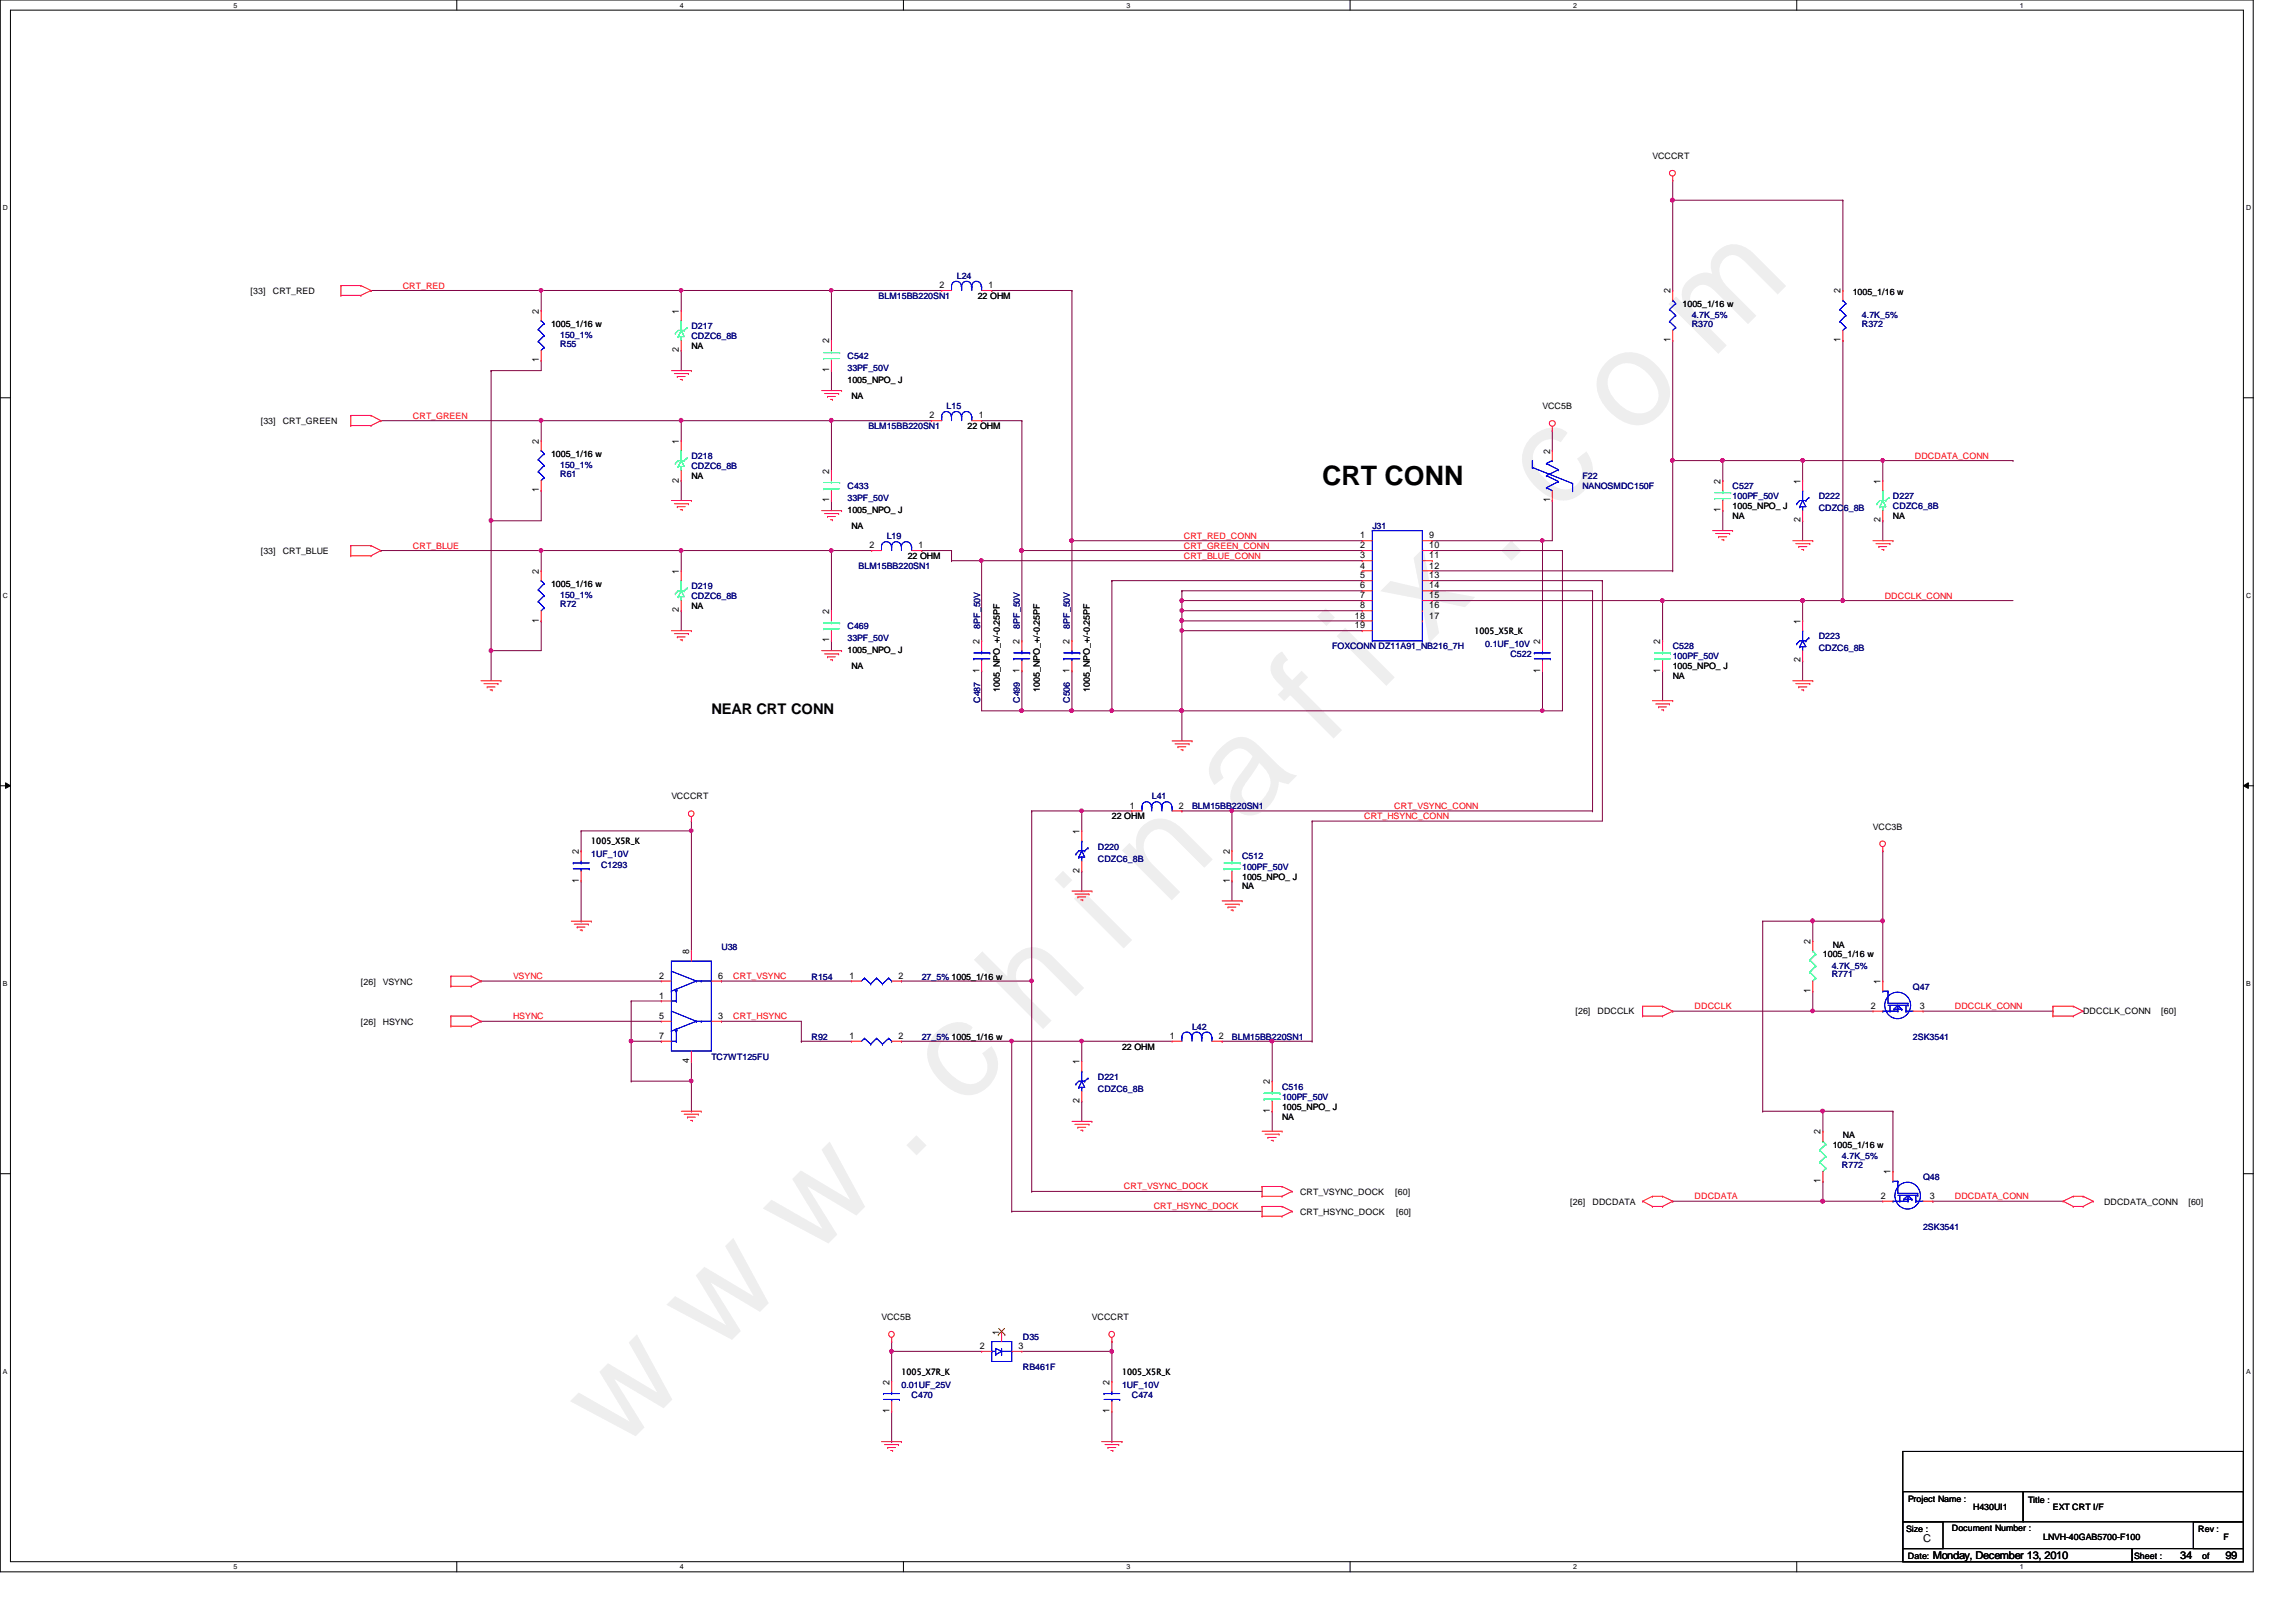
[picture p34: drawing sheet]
<svg xmlns="http://www.w3.org/2000/svg" width="297mm" height="210mm" viewBox="0 0 297 210" stroke-linecap="round" stroke-linejoin="round" font-family="sans-serif">
<defs><g id="words">
<text font-size="17.6" fill="#f0f" x="80.1" y="188" transform="rotate(-45 80.1 188)">w w w . c h i n a f i x . c o m</text>
<text font-size="3.5" x="171.1" y="62.8">CRT CONN</text>
<text font-size="1.9" x="92" y="92.5">NEAR CRT CONN</text>
<g font-size="1.4">
<text x="248.8" y="199.5">C</text>
<text x="250.1" y="201.7">Monday, December 13, 2010</text>
<text x="282.1" y="201.7">34</text>
<text x="287.9" y="201.7">99</text>
</g>
<g font-size="1.2">
<text x="69.7" y="40.6" transform="rotate(-90 69.7 40.6)">2</text>
<text x="87.8" y="40.6" transform="rotate(-90 87.8 40.6)">1</text>
<text x="121.5" y="37.3">2</text>
<text x="127.9" y="37.3">1</text>
<text x="216.1" y="38" transform="rotate(-90 216.1 38)">2</text>
<text x="238.1" y="38" transform="rotate(-90 238.1 38)">2</text>
<text x="69.7" y="46.9" transform="rotate(-90 69.7 46.9)">1</text>
<text x="87.8" y="45.6" transform="rotate(-90 87.8 45.6)">2</text>
<text x="107.3" y="44.4" transform="rotate(-90 107.3 44.4)">2</text>
<text x="216.1" y="44.3" transform="rotate(-90 216.1 44.3)">1</text>
<text x="238.1" y="44.3" transform="rotate(-90 238.1 44.3)">1</text>
<text x="107.3" y="48.2" transform="rotate(-90 107.3 48.2)">1</text>
<text x="69.7" y="57.4" transform="rotate(-90 69.7 57.4)">2</text>
<text x="87.8" y="57.4" transform="rotate(-90 87.8 57.4)">1</text>
<text x="120.3" y="54.1">2</text>
<text x="126.6" y="54.1">1</text>
<text x="200.5" y="58.7" transform="rotate(-90 200.5 58.7)">2</text>
<text x="69.7" y="63.7" transform="rotate(-90 69.7 63.7)">1</text>
<text x="87.8" y="62.4" transform="rotate(-90 87.8 62.4)">2</text>
<text x="107.3" y="65" transform="rotate(-90 107.3 65)">1</text>
<text x="107.3" y="61.3" transform="rotate(-90 107.3 61.3)">2</text>
<text x="200.5" y="65" transform="rotate(-90 200.5 65)">1</text>
<text x="222.6" y="62.6" transform="rotate(-90 222.6 62.6)">2</text>
<text x="232.9" y="62.6" transform="rotate(-90 232.9 62.6)">1</text>
<text x="243.3" y="62.6" transform="rotate(-90 243.3 62.6)">1</text>
<text x="112.5" y="71">2</text>
<text x="118.8" y="71">1</text>
<text x="176" y="71">2</text>
<text x="176" y="69.7">1</text>
<text x="184.9" y="71">10</text>
<text x="184.9" y="69.7">9</text>
<text x="222.6" y="66.3" transform="rotate(-90 222.6 66.3)">1</text>
<text x="232.9" y="67.6" transform="rotate(-90 232.9 67.6)">2</text>
<text x="243.3" y="67.6" transform="rotate(-90 243.3 67.6)">2</text>
<text x="69.7" y="74.3" transform="rotate(-90 69.7 74.3)">2</text>
<text x="87.8" y="74.3" transform="rotate(-90 87.8 74.3)">1</text>
<text x="176" y="77.4">7</text>
<text x="176" y="76.2">6</text>
<text x="176" y="74.8">5</text>
<text x="176" y="73.6">4</text>
<text x="176" y="72.3">3</text>
<text x="184.9" y="77.4">15</text>
<text x="184.9" y="76.2">14</text>
<text x="184.9" y="74.8">13</text>
<text x="184.9" y="73.6">12</text>
<text x="184.9" y="72.3">11</text>
<text x="69.7" y="80.6" transform="rotate(-90 69.7 80.6)">1</text>
<text x="87.8" y="79.2" transform="rotate(-90 87.8 79.2)">2</text>
<text x="107.3" y="83.1" transform="rotate(-90 107.3 83.1)">1</text>
<text x="107.3" y="79.5" transform="rotate(-90 107.3 79.5)">2</text>
<text x="126.7" y="83.3" transform="rotate(-90 126.7 83.3)">2</text>
<text x="131.9" y="83.3" transform="rotate(-90 131.9 83.3)">2</text>
<text x="138.4" y="83.3" transform="rotate(-90 138.4 83.3)">2</text>
<text x="175.3" y="80.1">18</text>
<text x="175.3" y="81.3">19</text>
<text x="176" y="78.7">8</text>
<text x="184.9" y="78.7">16</text>
<text x="184.9" y="80.1">17</text>
<text x="199.3" y="83.3" transform="rotate(-90 199.3 83.3)">2</text>
<text x="214.8" y="83.3" transform="rotate(-90 214.8 83.3)">2</text>
<text x="232.9" y="80.7" transform="rotate(-90 232.9 80.7)">1</text>
<text x="126.7" y="87" transform="rotate(-90 126.7 87)">1</text>
<text x="131.9" y="87" transform="rotate(-90 131.9 87)">1</text>
<text x="138.4" y="87" transform="rotate(-90 138.4 87)">1</text>
<text x="199.3" y="87" transform="rotate(-90 199.3 87)">1</text>
<text x="214.8" y="87" transform="rotate(-90 214.8 87)">1</text>
<text x="232.9" y="85.7" transform="rotate(-90 232.9 85.7)">2</text>
<text x="139.7" y="107.9" transform="rotate(-90 139.7 107.9)">1</text>
<text x="146.2" y="104.6">1</text>
<text x="152.5" y="104.6">2</text>
<text x="74.9" y="110.5" transform="rotate(-90 74.9 110.5)">2</text>
<text x="139.7" y="112.9" transform="rotate(-90 139.7 112.9)">2</text>
<text x="159.1" y="110.5" transform="rotate(-90 159.1 110.5)">2</text>
<text x="74.9" y="114.3" transform="rotate(-90 74.9 114.3)">1</text>
<text x="159.1" y="114.3" transform="rotate(-90 159.1 114.3)">1</text>
<text x="89.2" y="123.5" transform="rotate(-90 89.2 123.5)">8</text>
<text x="234.2" y="122.2" transform="rotate(-90 234.2 122.2)">2</text>
<text x="85.3" y="126.7">2</text>
<text x="85.3" y="129.2">1</text>
<text x="85.3" y="131.9">5</text>
<text x="92.9" y="126.7">6</text>
<text x="92.9" y="131.9">3</text>
<text x="109.9" y="126.7">1</text>
<text x="116.2" y="126.7">2</text>
<text x="234.2" y="128.5" transform="rotate(-90 234.2 128.5)">1</text>
<text x="242" y="130.6">2</text>
<text x="243.3" y="127.4" transform="rotate(-90 243.3 127.4)">1</text>
<text x="248.4" y="130.6">3</text>
<text x="85.3" y="134.5">7</text>
<text x="89.2" y="137.5" transform="rotate(-90 89.2 137.5)">4</text>
<text x="109.9" y="134.5">1</text>
<text x="116.2" y="134.5">2</text>
<text x="139.7" y="137.8" transform="rotate(-90 139.7 137.8)">1</text>
<text x="151.3" y="134.5">1</text>
<text x="157.7" y="134.5">2</text>
<text x="139.7" y="142.7" transform="rotate(-90 139.7 142.7)">2</text>
<text x="164.3" y="140.3" transform="rotate(-90 164.3 140.3)">2</text>
<text x="164.3" y="144" transform="rotate(-90 164.3 144)">1</text>
<text x="235.5" y="146.8" transform="rotate(-90 235.5 146.8)">2</text>
<text x="235.5" y="153.1" transform="rotate(-90 235.5 153.1)">1</text>
<text x="243.3" y="155.2">2</text>
<text x="244.6" y="152" transform="rotate(-90 244.6 152)">1</text>
<text x="249.7" y="155.2">3</text>
<text x="129.3" y="172.7" transform="rotate(-90 129.3 172.7)">1</text>
<text x="115.1" y="179.2" transform="rotate(-90 115.1 179.2)">2</text>
<text x="126.7" y="174.6">2</text>
<text x="131.8" y="174.6">3</text>
<text x="143.5" y="179.2" transform="rotate(-90 143.5 179.2)">2</text>
<text x="115.1" y="182.9" transform="rotate(-90 115.1 182.9)">1</text>
<text x="143.5" y="182.9" transform="rotate(-90 143.5 182.9)">1</text>
</g>
<g font-size="1.1">
<text x="213.8" y="20.5">VCCCRT</text>
<text x="32.4" y="38.1">[33]</text>
<text x="35.3" y="38.1">CRT_RED</text>
<text x="126.5" y="38.7">22 OHM</text>
<text x="217.7" y="39.7">1005_1/16 w</text>
<text x="239.7" y="38.2">1005_1/16 w</text>
<text x="71.3" y="42.3">1005_1/16 w</text>
<text x="89.4" y="45.2">NA</text>
<text x="109.6" y="49.6">1005_NPO_ J</text>
<text x="110.1" y="51.6">NA</text>
<text x="199.6" y="52.9">VCC5B</text>
<text x="33.7" y="54.9">[33]</text>
<text x="36.6" y="54.9">CRT_GREEN</text>
<text x="71.3" y="59.1">1005_1/16 w</text>
<text x="125.2" y="55.5">22 OHM</text>
<text x="89.4" y="62">NA</text>
<text x="224.2" y="65.9">1005_NPO_ J</text>
<text x="33.7" y="71.7">[33]</text>
<text x="36.6" y="71.7">CRT_BLUE</text>
<text x="109.6" y="66.4">1005_NPO_ J</text>
<text x="110.1" y="68.5">NA</text>
<text x="224.2" y="67.2">NA</text>
<text x="244.9" y="67.2">NA</text>
<text x="71.3" y="76">1005_1/16 w</text>
<text x="117.4" y="72.3">22 OHM</text>
<text x="89.4" y="78.8">NA</text>
<text x="190.8" y="82">1005_X5R_K</text>
<text x="109.6" y="84.5">1005_NPO_ J</text>
<text x="110.1" y="86.6">NA</text>
<text x="129.4" y="89.5" transform="rotate(-90 129.4 89.5)">1005_NPO_+/-0.25PF</text>
<text x="134.5" y="89.5" transform="rotate(-90 134.5 89.5)">1005_NPO_+/-0.25PF</text>
<text x="141" y="89.5" transform="rotate(-90 141 89.5)">1005_NPO_+/-0.25PF</text>
<text x="216.4" y="86.6">1005_NPO_ J</text>
<text x="216.4" y="87.9">NA</text>
<text x="86.9" y="103.5">VCCCRT</text>
<text x="143.8" y="106">22 OHM</text>
<text x="242.3" y="107.4">VCC3B</text>
<text x="76.5" y="109.2">1005_X5R_K</text>
<text x="160.7" y="113.8">1005_NPO_ J</text>
<text x="160.7" y="115.1">NA</text>
<text x="235.8" y="123.9">1005_1/16 w</text>
<text x="237.1" y="122.6">NA</text>
<text x="46.7" y="127.4">[26]</text>
<text x="49.5" y="127.4">VSYNC</text>
<text x="203.8" y="131.2">[26]</text>
<text x="206.7" y="131.2">DDCCLK</text>
<text x="269.5" y="131.2">DDCCLK_CONN</text>
<text x="279.6" y="131.2">[60]</text>
<text x="46.7" y="132.6">[26]</text>
<text x="49.5" y="132.6">HSYNC</text>
<text x="145.2" y="135.8">22 OHM</text>
<text x="165.9" y="143.6">1005_NPO_ J</text>
<text x="165.9" y="144.9">NA</text>
<text x="237.1" y="148.5">1005_1/16 w</text>
<text x="238.4" y="147.2">NA</text>
<text x="168.2" y="154.6">CRT_VSYNC_DOCK</text>
<text x="180.5" y="154.6">[60]</text>
<text x="203.2" y="155.9">[26]</text>
<text x="206" y="155.9">DDCDATA</text>
<text x="272.2" y="155.9">DDCDATA_CONN</text>
<text x="283.1" y="155.9">[60]</text>
<text x="168.2" y="157.2">CRT_HSYNC_DOCK</text>
<text x="180.6" y="157.2">[60]</text>
<text x="114" y="170.8">VCC5B</text>
<text x="141.3" y="170.8">VCCCRT</text>
<text x="116.6" y="177.9">1005_X7R_K</text>
<text x="145.2" y="177.9">1005_X5R_K</text>
<text x="246.8" y="194.4">Project Name :</text>
<text x="255.3" y="195.4">H430UI1</text>
<text x="262.4" y="194.5">Title :</text>
<text x="265.6" y="195.4">EXT CRT I/F</text>
<text x="246.6" y="198.3">Size :</text>
<text x="246.8" y="201.8">Date:</text>
<text x="252.5" y="198.2">Document Number :</text>
<text x="264.3" y="199.3">LNVH-40GAB5700-F100</text>
<text x="276.1" y="201.8">Sheet :</text>
<text x="284.4" y="198.3">Rev :</text>
<text x="284.9" y="201.8">of</text>
<text x="287.7" y="199.3">F</text>
</g>
<g font-size="1.1" fill="#f00">
<text x="52.1" y="37.3">CRT_RED</text>
<text x="53.4" y="54.2">CRT_GREEN</text>
<text x="247.7" y="59.4">DDCDATA_CONN</text>
<text x="53.4" y="71">CRT_BLUE</text>
<text x="153.2" y="69.7">CRT_RED_CONN</text>
<text x="153.2" y="71">CRT_GREEN_CONN</text>
<text x="153.2" y="72.3">CRT_BLUE_CONN</text>
<text x="243.8" y="77.5">DDCCLK_CONN</text>
<text x="176.5" y="106">CRT_HSYNC_CONN</text>
<text x="180.4" y="104.7">CRT_VSYNC_CONN</text>
<text x="66.4" y="126.7">VSYNC</text>
<text x="66.4" y="131.9">HSYNC</text>
<text x="94.9" y="131.9">CRT_HSYNC</text>
<text x="94.9" y="126.7">CRT_VSYNC</text>
<text x="219.2" y="130.6">DDCCLK</text>
<text x="252.9" y="130.6">DDCCLK_CONN</text>
<text x="145.4" y="153.9">CRT_VSYNC_DOCK</text>
<text x="219.2" y="155.2">DDCDATA</text>
<text x="252.9" y="155.2">DDCDATA_CONN</text>
<text x="149.3" y="156.5">CRT_HSYNC_DOCK</text>
</g>
<g font-size="1.1" fill="#000080">
<text x="113.7" y="38.7">BLM15BB220SN1</text>
<text x="123.8" y="36.1">L24</text>
<text x="218.9" y="41.1">4.7K_5%</text>
<text x="240.9" y="41.1">4.7K_5%</text>
<text x="72.5" y="44.9">R55</text>
<text x="72.5" y="43.7">150_1%</text>
<text x="89.4" y="42.6">D217</text>
<text x="89.4" y="43.9">CDZC6_8B</text>
<text x="109.6" y="46.4">C542</text>
<text x="218.9" y="42.3">R370</text>
<text x="240.9" y="42.3">R372</text>
<text x="109.6" y="48">33PF_50V</text>
<text x="122.5" y="52.9">L15</text>
<text x="89.4" y="59.4">D218</text>
<text x="112.3" y="55.5">BLM15BB220SN1</text>
<text x="72.5" y="61.7">R61</text>
<text x="72.5" y="60.6">150_1%</text>
<text x="89.4" y="60.7">CDZC6_8B</text>
<text x="109.6" y="63.3">C433</text>
<text x="109.6" y="64.9">33PF_50V</text>
<text x="204.7" y="62">F22</text>
<text x="204.7" y="63.3">NANOSMDC150F</text>
<text x="224.2" y="63.3">C527</text>
<text x="224.2" y="64.6">100PF_50V</text>
<text x="235.3" y="64.6">D222</text>
<text x="244.9" y="64.6">D227</text>
<text x="244.9" y="65.9">CDZC6_8B</text>
<text x="114.7" y="69.8">L19</text>
<text x="177.5" y="68.5">J31</text>
<text x="235.3" y="66.2">CDZC6_8B</text>
<text x="72.5" y="77.4">150_1%</text>
<text x="89.4" y="76.2">D219</text>
<text x="89.4" y="77.6">CDZC6_8B</text>
<text x="111.1" y="73.7">BLM15BB220SN1</text>
<text x="72.5" y="78.6">R72</text>
<text x="109.6" y="81.4">C469</text>
<text x="109.6" y="83">33PF_50V</text>
<text x="126.8" y="81.4" transform="rotate(-90 126.8 81.4)">8PF_50V</text>
<text x="131.9" y="81.4" transform="rotate(-90 131.9 81.4)">8PF_50V</text>
<text x="138.4" y="81.4" transform="rotate(-90 138.4 81.4)">8PF_50V</text>
<text x="192.1" y="83.8">0.1UF_10V</text>
<text x="235.3" y="82.7">D223</text>
<text x="172.3" y="84">FOXCONN DZ11A91_NB216_7H</text>
<text x="195.4" y="85">C522</text>
<text x="216.4" y="84">C528</text>
<text x="216.4" y="85.3">100PF_50V</text>
<text x="235.3" y="84.3">CDZC6_8B</text>
<text x="126.8" y="91" transform="rotate(-90 126.8 91)">C487</text>
<text x="131.9" y="91" transform="rotate(-90 131.9 91)">C499</text>
<text x="138.4" y="91" transform="rotate(-90 138.4 91)">C506</text>
<text x="149" y="103.5">L41</text>
<text x="154.2" y="104.7">BLM15BB220SN1</text>
<text x="76.5" y="111">1UF_10V</text>
<text x="77.8" y="112.3">C1293</text>
<text x="142" y="109.9">D220</text>
<text x="142" y="111.5">CDZC6_8B</text>
<text x="160.7" y="111.2">C512</text>
<text x="160.7" y="112.5">100PF_50V</text>
<text x="93.3" y="122.9">U38</text>
<text x="237" y="125.3">4.7K_5%</text>
<text x="105" y="126.8">R154</text>
<text x="119.2" y="126.8">27_5% 1005_1/16 w</text>
<text x="237" y="126.5">R771</text>
<text x="247.5" y="128.1">Q47</text>
<text x="92" y="137.1">TC7WT125FU</text>
<text x="105" y="134.5">R92</text>
<text x="119.2" y="134.5">27_5% 1005_1/16 w</text>
<text x="154.2" y="133.3">L42</text>
<text x="159.4" y="134.5">BLM15BB220SN1</text>
<text x="247.5" y="134.5">2SK3541</text>
<text x="142" y="139.7">D221</text>
<text x="142" y="141.3">CDZC6_8B</text>
<text x="165.9" y="141">C516</text>
<text x="165.9" y="142.3">100PF_50V</text>
<text x="238.3" y="149.9">4.7K_5%</text>
<text x="238.3" y="151.1">R772</text>
<text x="248.8" y="152.7">Q48</text>
<text x="248.8" y="159.2">2SK3541</text>
<text x="132.3" y="173.4">D35</text>
<text x="116.6" y="179.6">0.01UF_25V</text>
<text x="132.3" y="177.3">RB461F</text>
<text x="145.2" y="179.6">1UF_10V</text>
<text x="117.9" y="180.9">C470</text>
<text x="146.4" y="180.9">C474</text>
</g>
<g font-size=".9">
<text x="30.2" y="1">5</text>
<text x="88" y="1">4</text>
<text x="145.8" y="1">3</text>
<text x="203.5" y="1">2</text>
<text x="261.3" y="1">1</text>
<text x=".4" y="27.2">D</text>
<text x="290.6" y="27.2">D</text>
<text x=".4" y="77.3">C</text>
<text x="290.6" y="77.3">C</text>
<text x=".4" y="127.6">B</text>
<text x="290.6" y="127.6">B</text>
<text x=".4" y="177.8">A</text>
<text x="290.6" y="177.8">A</text>
<text x="30.2" y="203.1">5</text>
<text x="88" y="203.1">4</text>
<text x="145.8" y="203.1">3</text>
<text x="203.5" y="203.1">2</text>
<text x="261.3" y="203.1">1</text>
</g>
</g></defs>
<path d="M0 0h291.5v203.4h-291.5zM1.4 1.3h288.8v200.8h-288.8z" fill="none" stroke="#000" stroke-width=".13"/>
<g fill="#fff">
<path d="M30.2 .2h.5v1h-.5z"/>
<path d="M30.2 202.3h.5v1h-.5z"/>
</g>
<path d="M59.1 0v1.3M59.1 202.1v1.3" fill="none" stroke="#000" stroke-width=".13"/>
<g fill="#fff">
<path d="M88 .2h.5v1h-.5z"/>
<path d="M88 202.3h.5v1h-.5z"/>
</g>
<path d="M116.9 0v1.3M116.9 202.1v1.3" fill="none" stroke="#000" stroke-width=".13"/>
<g fill="#fff">
<path d="M145.8 .2h.5v1h-.5z"/>
<path d="M145.8 202.3h.5v1h-.5z"/>
</g>
<path d="M174.7 0v1.3M174.7 202.1v1.3" fill="none" stroke="#000" stroke-width=".13"/>
<g fill="#fff">
<path d="M203.5 .2h.5v1h-.5z"/>
<path d="M203.5 202.3h.5v1h-.5z"/>
</g>
<path d="M232.4 0v1.3M232.4 202.1v1.3" fill="none" stroke="#000" stroke-width=".13"/>
<g fill="#fff">
<path d="M261.3 .2h.5v1h-.5z"/>
<path d="M261.3 202.3h.5v1h-.5z"/>
<path d="M.4 26.4h.6v1h-.6z"/>
<path d="M290.6 26.4h.6v1h-.6z"/>
<path d="M.4 76.5h.6v1.1h-.6z"/>
<path d="M290.6 76.5h.6v1.1h-.6z"/>
</g>
<path d="M0 51.5h1.4M290.2 51.5h1.3" fill="none" stroke="#000" stroke-width=".13"/>
<g fill="#fff">
<path d="M.4 126.7h.6v1.1h-.6z"/>
<path d="M290.6 126.7h.6v1.1h-.6z"/>
</g>
<path d="M0 101.7h1.4M.7 101.3l.7 .4-.7 .3zM290.2 101.7l.7-.4v.7zM290.2 101.7h1.3" fill="none" stroke="#000" stroke-width=".13"/>
<path d="M.7 101.3l.7 .4-.7 .3zM290.2 101.7l.7-.4v.7z" fill="#000"/>
<g fill="#fff">
<path d="M.4 177h.5v1h-.5z"/>
<path d="M290.6 177h.5v1h-.5z"/>
</g>
<path d="M0 151.9h1.4M290.2 151.9h1.3" fill="none" stroke="#000" stroke-width=".13"/>
<g fill="none" stroke="#800040" stroke-width=".13">
<path d="M48 37.6h.1M48 37.6h22M49.3 54.4h.1M49.3 54.4h20.7M63.5 48h.1M63.5 48h6.5M63.5 48v19.4M49.3 71.2h.1M49.3 71.2h20.7M63.5 67.4h.1M63.5 67.4h6.5M63.5 84.2h.1"/>
<path d="M63.5 84.2v3.9"/>
</g>
<path d="M63.3 84l.2-.1 .2 .2v.3l-.2 .1-.2-.1z" fill-rule="evenodd" fill="#f0f"/>
<path d="M63.3 84l.2-.1 .2 .2v.3l-.2 .1-.2-.1z" fill="none" stroke="#f0f" stroke-width=".13"/>
<path d="M63.5 67.4h.1M63.5 67.4v16.8M127 72.6h49.2M132.2 71.2h44M138.7 70h37.5M143.8 75.1h32.4M63.5 84.2h.1M63.5 84.2h6.5M152.9 92h46.7" fill="none" stroke="#800040" stroke-width=".13"/>
<path d="M63.3 67.2l.2-.1 .2 .1v.3l-.2 .1-.2-.1z" fill-rule="evenodd" fill="#f0f"/>
<path d="M63.3 67.2l.2-.1 .2 .1v.3l-.2 .1-.2-.1z" fill="none" stroke="#f0f" stroke-width=".13"/>
<path d="M138.7 37.6v32.4M185.3 77.7h29.8M185.3 73.9h31.1M238.4 77.7h.1M238.4 77.7h22" fill="none" stroke="#800040" stroke-width=".13"/>
<path d="M238.2 77.5h.2l.2 .1v.3l-.2 .1-.2-.1z" fill-rule="evenodd" fill="#f0f"/>
<path d="M238.2 77.5h.2l.2 .1v.3l-.2 .1-.2-.1z" fill="none" stroke="#f0f" stroke-width=".13"/>
<g fill="none" stroke="#800040" stroke-width=".13">
<path d="M216.4 25.9h22M238.4 25.9h.1M238.4 25.9v11.7M238.4 44.1h.1M238.4 44.1v33.6h-5.2M206 76.5v28.4h-46.6M207.3 75.1v31.2h-37.5v28.4M234.5 119.2h9.1M243.6 119.2h.1M243.6 119.2v7.8M62.2 127h.1M62.2 132.2h.1"/>
<path d="M62.2 127h23.4M62.2 132.2h23.4M130.9 156.8h32.4M133.5 154.2h29.8"/>
</g>
<path d="M243.4 119l.1-.1 .3 .1-.1 .3-.2 .1-.1-.1z" fill-rule="evenodd" fill="#f0f"/>
<path d="M243.4 119l.1-.1 .3 .1-.1 .3-.2 .1-.1-.1z" fill="none" stroke="#f0f" stroke-width=".13"/>
<g fill="none" stroke="#800040" stroke-width=".13">
<path d="M216.4 23.3h.1M216.4 23.3v2.6M233.2 59.6h10.4M243.6 59.6h.1M243.6 110.1h.1M243.6 110.1v9.1M234.5 130.9h7.8M248.8 130.9h16.8M265.6 130.9h.1M235.8 155.4h7.8M235.8 143.8h9.1M244.9 143.8h.1"/>
<path d="M244.9 143.8v7.8M250.1 155.4h.1M250.1 155.4h16.8"/>
</g>
<path d="M243.4 59.4h.3l.1 .2-.1 .1-.2 .1-.1-.1z" fill-rule="evenodd" fill="#f0f"/>
<path d="M243.4 59.4h.3l.1 .2-.1 .1-.2 .1-.1-.1z" fill="none" stroke="#f0f" stroke-width=".13"/>
<path d="M243.6 59.6h.1M243.6 59.6v2.6M243.6 59.6h16.8M260.4 59.6h.1M243.6 67.4h.1M243.6 67.4v2.6" fill="none" stroke="#800040" stroke-width=".13"/>
<g fill="none" stroke="#f00" stroke-width=".13">
<path d="M44.1 37h.1M44.1 38.2h.1M44.1 37h2.6M44.1 37v1.2M44.1 38.2h2.6M46.7 37h.1M46.7 38.2h.1M46.7 37l1.3 .6M48 37.6h.1M48 37.6l-1.3 .6M216.4 23.3h.1M216.4 22.8v.5"/>
<path d="M238.4 37.6h.1M238.4 37.6v1.3M45.4 53.8h.1M45.4 55.1h.1M45.4 53.8h2.6M45.4 53.8v1.3M45.4 55.1h2.6M48 53.8h.1M48 55.1h.1M48 53.8l1.3 .6M49.3 54.4h.1M49.3 54.4l-1.3 .7"/>
<path d="M238.4 44.1h.1M238.4 42.8v1.3M45.4 70.6h.1M45.4 71.9h.1M45.4 70.6v1.3M45.4 70.6h2.6M45.4 71.9h2.6M48 70.6h.1M48 71.9h.1M48 70.6l1.3 .6M49.3 71.2h.1M49.3 71.2l-1.3 .7"/>
<path d="M242.3 70h2.6M242.7 70.4h1.8M243.1 70.7h.1M243.1 70.7h1M243.5 71.1h.2M243.6 62.2h.1M243.6 67.4h.1M243.6 62.2v1.3M243.6 66.1v1.3M243.7 71.1h.1M244.5 70.4h.1M244.9 70h.1"/>
<path d="M62.2 88.1h2.6M62.6 88.5h1.8M63 88.9h.1M63 88.9h1M63.4 89.3h.3M63.7 89.3h.1M64.4 88.5h.1M64.8 88.1h.1M243.6 110.1h.1M243.6 109.6v.5M58.3 126.3h.1M58.3 127.6h.1"/>
<path d="M58.3 131.5h.1M58.3 132.8h.1M58.3 126.3h2.7M58.3 126.3v1.3M58.3 131.5v1.3M58.3 127.6h2.7M58.3 131.5h2.7M58.3 132.8h2.7M61 126.3h.1M61 127.6h.1M61 131.5h.1M61 132.8h.1"/>
<path d="M61 126.3l1.2 .7M61 131.5l1.2 .7M62.2 127h.1M62.2 132.2h.1M62.2 127l-1.2 .6M62.2 132.2l-1.2 .6M242.3 130.9h.1M242.3 130.9h1.3M243.6 127h.1M243.6 127v1.3M247.5 130.9h1.3M248.8 130.9h.1"/>
<path d="M265.6 131.5h.1M265.6 130.2h.1M265.6 131.5h2.6M265.6 130.2v1.3M265.6 130.2h2.6M268.2 131.5h.1M268.2 130.2h.1M268.2 130.2l1.3 .7M269.5 130.9h.1M269.5 130.9l-1.3 .6M243.6 155.4h.1M243.6 155.4h1.3"/>
<path d="M244.9 151.6h.1M244.9 151.6v1.3M248.8 155.4h1.3M250.1 155.4h.1M266.9 155.4h.1M266.9 155.4l1.3 .7M268.2 154.8h.1M268.2 156.1h.1M268.2 154.8l-1.3 .6M268.2 154.8h1.3M268.2 156.1h1.3M269.5 154.8h.1"/>
<path d="M269.5 156.1h.1M269.5 154.8l1.3 .6M270.8 155.4h.1M270.8 155.4l-1.3 .7"/>
<circle cx="216.4" cy="22.4" r=".37"/>
<circle cx="243.6" cy="109.2" r=".37"/>
</g>
<path d="M246.2 196.9h5.2v3.5h-5.2zM246.2 193h15.5v3.9h-15.5zM246.2 187.8h44v14.3h-44zM261.7 193h28.5v3.9h-28.5zM283.8 196.9h6.4v3.5h-6.4zM246.2 200.4h29.6v1.7h-29.6zM275.8 200.4h14.4v1.7h-14.4z" fill="none" stroke="#000" stroke-width=".13"/>
<g fill="none" stroke="#00f" stroke-width=".13">
<path d="M238.4 38.9h.1M238.4 38.9l.4 .4M238.8 39.3h.1M238.8 39.3l-.8 .7M238 41.6h.1M238 40h.1M238 41.6l.8 .8M238 40l.8 .8M238.8 42.4h.1M238.8 40.8h.1M238.8 42.4l-.4 .4M238.8 40.8l-.8 .8"/>
<path d="M243.6 130.9h.1M243.6 128.3h.1M243.6 130.9h1.9M243.6 128.3h.7M244.3 128.3h.1M244.3 130.1h2.5M244.3 128.3v1.5h2.5M244.5 130.9h.1M244.5 130.1v.8M245 130.6h.1M245 130.6h1M245.5 130.9h.1"/>
<path d="M245.5 130.1v.8M245.5 130.1l.5 .5M245.5 130.1l-.5 .5M246 130.6h.1M246.6 130.9h.1M246.6 130.1v.8M246.6 130.9h.9M246.8 130.1h.1M246.8 129.8h.1M244.9 155.4h.1M244.9 152.9h.1M244.9 155.4h1.9"/>
<path d="M244.9 152.9h.6M245.5 152.9h.1M245.5 152.9v1.5h2.6M245.5 154.7h2.6M245.6 153.5a1.69 1.69 0 0 1 2.8 1 1.69 1.69 0 0 1-2.4 1.7 1.8 1.8 0 0 1-.4-2.7zM245.8 155.4h.1M245.8 154.7v.7M246.3 155.2h.1M246.3 155.2h1.1M246.8 155.4h.1M246.8 154.7v.7M246.8 154.7l.6 .5"/>
<path d="M246.8 154.7l-.5 .5M247.4 155.2h.1M247.9 155.4h.1M247.9 154.7v.7M247.9 155.4h.9M248.1 154.7h.1M248.1 154.4h.1"/>
<circle cx="245.5" cy="130.1" r="1.7"/>
</g>
<g fill="none" stroke="#00ff80" stroke-width=".13">
<path d="M242.8 65.2h.1M243.2 65.6h.1M243.6 64.8h.1M243.6 65.6h.1M243.6 63.5h.1M243.6 64.8l.4 .8h-.8M243.6 64.8l-.4 .8M243.6 63.5v1.3M243.6 65.6v.5M244 64.8h.1M244 64.8h-.8l-.4 .4M244.4 64.4h.1"/>
<path d="M244.4 64.4l-.4 .4"/>
</g>
<path d="M63.3 84l.2-.1 .2 .2v.3l-.2 .1-.2-.1z" fill-rule="evenodd" fill="#f0f"/>
<path d="M63.3 84l.2-.1 .2 .2v.3l-.2 .1-.2-.1z" fill="none" stroke="#f0f" stroke-width=".13"/>
<path d="M63.3 67.2l.2-.1 .2 .1v.3l-.2 .1-.2-.1z" fill-rule="evenodd" fill="#f0f"/>
<path d="M63.3 67.2l.2-.1 .2 .1v.3l-.2 .1-.2-.1z" fill="none" stroke="#f0f" stroke-width=".13"/>
<path d="M238.2 77.5h.2l.2 .1v.3l-.2 .1-.2-.1z" fill-rule="evenodd" fill="#f0f"/>
<path d="M238.2 77.5h.2l.2 .1v.3l-.2 .1-.2-.1z" fill="none" stroke="#f0f" stroke-width=".13"/>
<path d="M243.4 119l.1-.1 .3 .1-.1 .3-.2 .1-.1-.1z" fill-rule="evenodd" fill="#f0f"/>
<path d="M243.4 119l.1-.1 .3 .1-.1 .3-.2 .1-.1-.1z" fill="none" stroke="#f0f" stroke-width=".13"/>
<path d="M243.4 59.4h.3l.1 .2-.1 .1-.2 .1-.1-.1z" fill-rule="evenodd" fill="#f0f"/>
<path d="M243.4 59.4h.3l.1 .2-.1 .1-.2 .1-.1-.1z" fill="none" stroke="#f0f" stroke-width=".13"/>
<use href="#words"/>
</svg>
